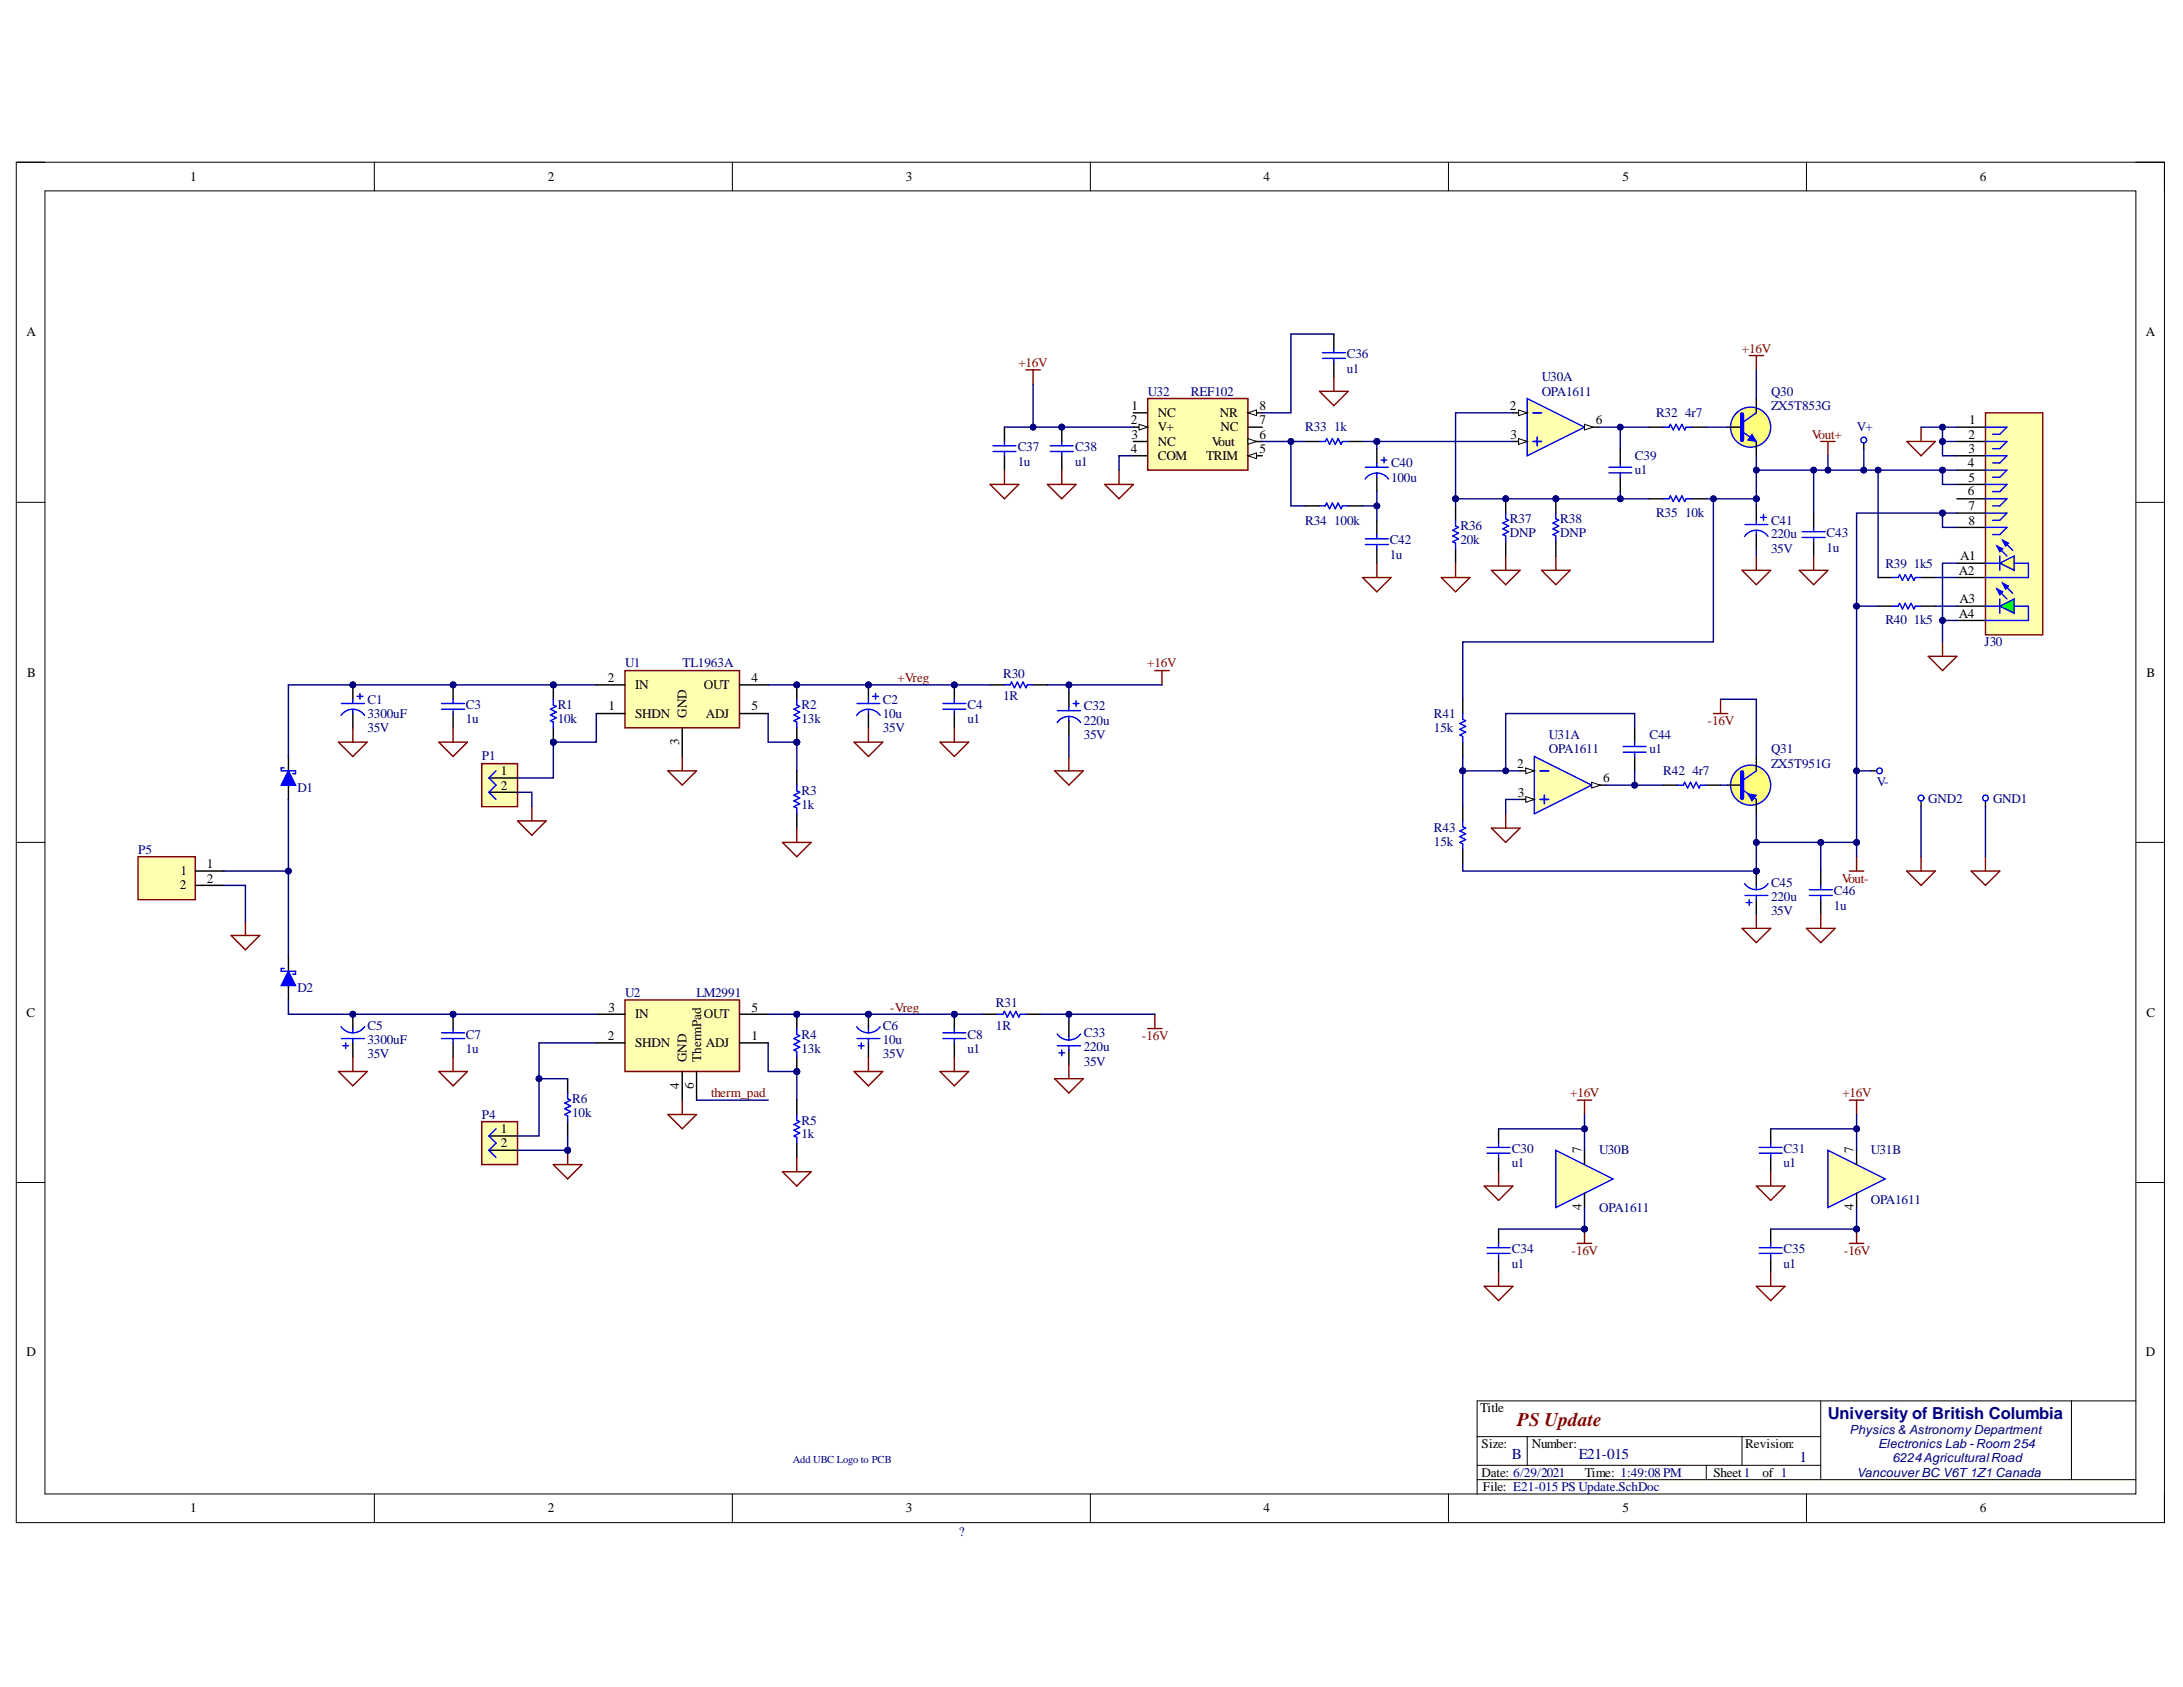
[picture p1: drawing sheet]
<svg xmlns="http://www.w3.org/2000/svg" width="279mm" height="216mm" viewBox="0 0 279 216" stroke-linecap="round" stroke-linejoin="round" font-family="sans-serif">
<defs><g id="words">
<text font-size="2.5" fill="#800000" x="194.2" y="182.6">PS Update</text>
<text font-size="2.1" fill="#000080" x="233.9" y="181.5">University of British Columbia</text>
<g font-size="1.9" fill="#000080">
<text x="193.5" y="186.7">B</text>
<text x="202.1" y="186.7">E21-015</text>
<text x="230.3" y="187">1</text>
</g>
<g font-size="1.7">
<text x="24.4" y="23.2">1</text>
<text x="70.1" y="23.2">2</text>
<text x="116" y="23.2">3</text>
<text x="161.7" y="23.2">4</text>
<text x="207.6" y="23.2">5</text>
<text x="253.4" y="23.2">6</text>
<text x="3.4" y="43">A</text>
<text x="274.6" y="43">A</text>
<text x="144.8" y="52.4">1</text>
<text x="148.2" y="53.4">NC</text>
<text x="156.1" y="53.4">NR</text>
<text x="161.2" y="52.4">8</text>
<text x="193.3" y="52.4">2</text>
<text x="144.7" y="57.9">4</text>
<text x="144.7" y="54.3">2</text>
<text x="144.8" y="56.1">3</text>
<text x="148.2" y="58.8">COM</text>
<text x="148.2" y="55.2">V+</text>
<text x="148.2" y="57.1">NC</text>
<text x="154.4" y="58.8">TRIM</text>
<text x="155.1" y="57.1">Vout</text>
<text x="156.2" y="55.2">NC</text>
<text x="161.2" y="56.1">6</text>
<text x="161.2" y="57.9">5</text>
<text x="161.2" y="54.3">7</text>
<text x="193.3" y="56.1">3</text>
<text x="204.3" y="54.3">6</text>
<text x="251.9" y="59.8">4</text>
<text x="252" y="56.1">2</text>
<text x="252" y="57.9">3</text>
<text x="252" y="54.3">1</text>
<text x="251.9" y="63.4">6</text>
<text x="252" y="61.6">5</text>
<text x="252" y="65.3">7</text>
<text x="250.9" y="71.7">A1</text>
<text x="252" y="67.1">8</text>
<text x="250.7" y="73.6">A2</text>
<text x="250.8" y="77.2">A3</text>
<text x="250.7" y="79.1">A4</text>
<text x="3.5" y="86.6">B</text>
<text x="77.8" y="87.3">2</text>
<text x="81.3" y="88.2">IN</text>
<text x="90.1" y="88.2">OUT</text>
<text x="96.2" y="87.3">4</text>
<text x="274.7" y="86.6">B</text>
<text x="77.9" y="90.9">1</text>
<text x="81.3" y="91.8">SHDN</text>
<text x="86.9" y="95.3" transform="rotate(-90 86.9 95.3)">3</text>
<text x="87.9" y="91.8" transform="rotate(-90 87.9 91.8)">GND</text>
<text x="90.3" y="91.8">ADJ</text>
<text x="96.2" y="90.9">5</text>
<text x="64.1" y="99.2">1</text>
<text x="64.1" y="101">2</text>
<text x="194.2" y="98.3">2</text>
<text x="194.3" y="102">3</text>
<text x="205.2" y="100.1">6</text>
<text x="23" y="113.8">2</text>
<text x="23.1" y="112">1</text>
<text x="26.5" y="111.1">1</text>
<text x="26.5" y="113">2</text>
<text x="3.4" y="130.1">C</text>
<text x="77.9" y="129.5">3</text>
<text x="81.3" y="130.3">IN</text>
<text x="90.1" y="130.3">OUT</text>
<text x="96.2" y="129.5">5</text>
<text x="274.7" y="130.1">C</text>
<text x="77.8" y="133.1">2</text>
<text x="81.3" y="134">SHDN</text>
<text x="87.9" y="135.9" transform="rotate(-90 87.9 135.9)">GND</text>
<text x="89.7" y="135.9" transform="rotate(-90 89.7 135.9)">ThermPad</text>
<text x="90.3" y="134">ADJ</text>
<text x="96.2" y="133.1">1</text>
<text x="86.9" y="139.3" transform="rotate(-90 86.9 139.3)">4</text>
<text x="88.8" y="139.3" transform="rotate(-90 88.8 139.3)">6</text>
<text x="64.1" y="145">1</text>
<text x="64.1" y="146.8">2</text>
<text x="202.4" y="147.6" transform="rotate(-90 202.4 147.6)">7</text>
<text x="237.2" y="147.6" transform="rotate(-90 237.2 147.6)">7</text>
<text x="202.4" y="154.9" transform="rotate(-90 202.4 154.9)">4</text>
<text x="237.2" y="154.9" transform="rotate(-90 237.2 154.9)">4</text>
<text x="3.4" y="173.6">D</text>
<text x="274.6" y="173.6">D</text>
<text x="189.5" y="180.7">Title</text>
<text x="189.6" y="185.4">Size:</text>
<text x="196.1" y="185.4">Number:</text>
<text x="223.4" y="185.4">Revision:</text>
<text x="189.6" y="189">Date: 6/29/2021</text>
<text x="189.8" y="190.8">File: E21-015 PS Update.SchDoc</text>
<text x="202.8" y="189">Time: 1:49:08 PM</text>
<text x="219.3" y="189">Sheet1</text>
<text x="225.6" y="189">of 1</text>
<text x="24.4" y="193.6">1</text>
<text x="70.1" y="193.6">2</text>
<text x="116" y="193.6">3</text>
<text x="161.7" y="193.6">4</text>
<text x="207.6" y="193.6">5</text>
<text x="253.4" y="193.6">6</text>
</g>
<g font-size="1.7" fill="#800000">
<text x="130.3" y="46.9">+16V</text>
<text x="222.9" y="45.1">+16V</text>
<text x="231.9" y="56.1">Vout+</text>
<text x="114.9" y="87.3">+Vreg</text>
<text x="146.8" y="85.4">+16V</text>
<text x="218.6" y="92.8">-16V</text>
<text x="235.7" y="113">Vout-</text>
<text x="113.9" y="129.5">-Vreg</text>
<text x="146.2" y="133.1">-16V</text>
<text x="91" y="140.4">therm_pad</text>
<text x="201" y="140.4">+16V</text>
<text x="235.8" y="140.4">+16V</text>
<text x="201.1" y="160.6">-16V</text>
<text x="236" y="160.6">-16V</text>
</g>
<g font-size="1.7" fill="#000080">
<text x="172.4" y="47.7">u1</text>
<text x="172.4" y="45.8">C36</text>
<text x="146.9" y="50.6">U32</text>
<text x="152.4" y="50.6">REF102</text>
<text x="197.3" y="50.6">OPA1611</text>
<text x="197.3" y="48.8">U30A</text>
<text x="212" y="53.4">R32</text>
<text x="215.7" y="53.4">4r7</text>
<text x="226.7" y="50.6">Q30</text>
<text x="226.7" y="52.4">ZX5T853G</text>
<text x="130.3" y="59.6">1u</text>
<text x="130.3" y="57.7">C37</text>
<text x="137.6" y="59.6">u1</text>
<text x="137.6" y="57.7">C38</text>
<text x="167" y="55.2">R33</text>
<text x="170.8" y="55.2">1k</text>
<text x="178" y="59.8">C40</text>
<text x="209.2" y="58.8">C39</text>
<text x="237.7" y="55.2">V+</text>
<text x="178" y="61.6">100u</text>
<text x="209.2" y="60.7">u1</text>
<text x="167" y="67.1">R34</text>
<text x="170.8" y="67.1">100k</text>
<text x="177.9" y="71.5">1u</text>
<text x="177.9" y="69.7">C42</text>
<text x="186.9" y="69.7">20k</text>
<text x="186.9" y="67.8">R36</text>
<text x="193.3" y="68.7">DNP</text>
<text x="193.3" y="67">R37</text>
<text x="199.7" y="68.7">DNP</text>
<text x="199.7" y="67">R38</text>
<text x="212" y="66.2">R35</text>
<text x="215.7" y="66.2">10k</text>
<text x="226.7" y="68.9">220u</text>
<text x="226.7" y="70.8">35V</text>
<text x="226.7" y="67.1">C41</text>
<text x="233.8" y="70.6">1u</text>
<text x="233.8" y="68.7">C43</text>
<text x="241.3" y="72.6">R39</text>
<text x="244.9" y="72.6">1k5</text>
<text x="241.3" y="79.9">R40</text>
<text x="244.9" y="79.9">1k5</text>
<text x="254" y="82.7">J30</text>
<text x="80" y="85.4">U1</text>
<text x="87.4" y="85.4">TL1963A</text>
<text x="128.4" y="89.6">1R</text>
<text x="128.4" y="86.8">R30</text>
<text x="47" y="91.8">3300uF</text>
<text x="47" y="93.7">35V</text>
<text x="47" y="90">C1</text>
<text x="59.6" y="92.6">1u</text>
<text x="59.6" y="90.7">C3</text>
<text x="71.4" y="92.6">10k</text>
<text x="71.4" y="90.7">R1</text>
<text x="102.6" y="92.6">13k</text>
<text x="102.6" y="90.7">R2</text>
<text x="113" y="91.8">10u</text>
<text x="113" y="93.7">35V</text>
<text x="113" y="90">C2</text>
<text x="123.8" y="92.6">u1</text>
<text x="123.8" y="90.7">C4</text>
<text x="138.7" y="92.8">220u</text>
<text x="138.7" y="94.6">35V</text>
<text x="138.7" y="90.9">C32</text>
<text x="183.5" y="93.7">15k</text>
<text x="183.5" y="91.8">R41</text>
<text x="198.3" y="94.6">U31A</text>
<text x="211.1" y="94.6">C44</text>
<text x="38.1" y="101.4">D1</text>
<text x="61.7" y="97.3">P1</text>
<text x="102.6" y="101.7">R3</text>
<text x="198.3" y="96.4">OPA1611</text>
<text x="211.1" y="96.4">u1</text>
<text x="212.9" y="99.2">R42</text>
<text x="216.6" y="99.2">4r7</text>
<text x="226.7" y="96.4">Q31</text>
<text x="226.7" y="98.3">ZX5T951G</text>
<text x="240.2" y="100.6">V-</text>
<text x="102.6" y="103.6">1k</text>
<text x="183.5" y="106.5">R43</text>
<text x="246.8" y="102.8">GND2</text>
<text x="255.1" y="102.8">GND1</text>
<text x="17.7" y="109.2">P5</text>
<text x="183.5" y="108.3">15k</text>
<text x="226.7" y="113.5">C45</text>
<text x="226.7" y="115.3">220u</text>
<text x="226.7" y="117.1">35V</text>
<text x="234.7" y="116.4">1u</text>
<text x="234.7" y="114.6">C46</text>
<text x="38.1" y="127">D2</text>
<text x="47" y="131.8">C5</text>
<text x="80" y="127.6">U2</text>
<text x="89.1" y="127.6">LM2991</text>
<text x="113" y="131.8">C6</text>
<text x="127.5" y="131.8">1R</text>
<text x="127.5" y="128.9">R31</text>
<text x="47" y="133.6">3300uF</text>
<text x="47" y="135.5">35V</text>
<text x="59.6" y="134.7">1u</text>
<text x="59.6" y="132.9">C7</text>
<text x="102.6" y="134.7">13k</text>
<text x="102.6" y="132.9">R4</text>
<text x="113" y="133.6">10u</text>
<text x="113" y="135.5">35V</text>
<text x="123.8" y="134.7">u1</text>
<text x="123.8" y="132.9">C8</text>
<text x="138.7" y="134.5">220u</text>
<text x="138.7" y="136.4">35V</text>
<text x="138.7" y="132.8">C33</text>
<text x="61.7" y="143.2">P4</text>
<text x="73.2" y="143">10k</text>
<text x="73.2" y="141.1">R6</text>
<text x="102.6" y="143.9">R5</text>
<text x="102.6" y="145.7">1k</text>
<text x="193.5" y="149.4">u1</text>
<text x="193.5" y="147.6">C30</text>
<text x="204.7" y="147.7">U30B</text>
<text x="228.3" y="149.4">u1</text>
<text x="228.3" y="147.6">C31</text>
<text x="239.4" y="147.7">U31B</text>
<text x="204.7" y="155.1">OPA1611</text>
<text x="239.4" y="154.1">OPA1611</text>
<text x="193.5" y="160.4">C34</text>
<text x="228.3" y="160.4">C35</text>
<text x="193.5" y="162.3">u1</text>
<text x="228.3" y="162.3">u1</text>
<text x="122.7" y="196.5">?</text>
</g>
<g font-size="1.6" fill="#000080">
<text x="236.7" y="183.5">Physics &amp; AstronomyDepartment</text>
<text x="240.4" y="185.4">Electronics Lab -Room 254</text>
<text x="237.7" y="189">VancouverBC V6T1Z1 Canada</text>
<text x="242.2" y="187.1">6224AgriculturalRoad</text>
</g>
<text font-size="1.4" fill="#000080" x="101.5" y="187.2">Add UBC Logo to PCB</text>
</g></defs>
<path d="M2.1 20.8h274.9v174.1h-274.9z" fill="none" stroke="#000" stroke-width=".13"/>
<path d="M5.8 24.4h267.6v166.8h-267.6z" fill-rule="evenodd" fill="#fff"/>
<g fill="none" stroke="#000" stroke-width=".13">
<path d="M2.1 20.8h3.7M5.8 24.4h267.6v166.8h-267.6zM47.9 20.8v3.6M93.7 20.8v3.6M139.6 20.8v3.6M185.4 20.8v3.6M231.2 20.8v3.6M273.4 20.8h3.6v3.6M2.1 64.3h3.7M273.4 64.3h3.6M2.1 107.8h3.7M273.4 107.8h3.6"/>
<path d="M2.1 151.3h3.7M273.4 151.3h3.6M233 179.3v10.1M265.1 179.3v10.1M273.4 179.3h-84.3v11.9M47.9 191.2v3.7M93.7 191.2v3.7M139.6 191.2v3.7M185.4 191.2v3.7M189.1 183.9h43.9M189.1 189.4h84.3M189.1 187.5h43.9"/>
<path d="M195.5 183.9v3.6M218.4 187.5v1.9M223 183.9v3.6M231.2 191.2v3.7M277 191.2v3.7"/>
</g>
<path d="M199.1 147.2l7.4 3.7-7.4 3.6z" fill="#ffffb0"/>
<path d="M199.1 147.2l7.4 3.7-7.4 3.6z" fill="none" stroke="#00f" stroke-width=".18"/>
<path d="M202.8 147.2v1.8M202.8 152.7v1.8" fill="none" stroke="#000" stroke-width=".18"/>
<path d="M234 147.2l7.3 3.7-7.3 3.6z" fill="#ffffb0"/>
<path d="M234 147.2l7.3 3.7-7.3 3.6z" fill="none" stroke="#00f" stroke-width=".18"/>
<path d="M237.6 147.2v1.8M237.6 152.7v1.8" fill="none" stroke="#000" stroke-width=".18"/>
<path d="M195.5 51l7.3 3.7-7.3 3.6z" fill="#ffffb0"/>
<path d="M195.5 51l7.3 3.7-7.3 3.6z" fill="none" stroke="#00f" stroke-width=".18"/>
<path d="M193.6 56.5h1.9" fill="none" stroke="#000" stroke-width=".18"/>
<path d="M194.4 56.1l1.1 .4-1.1 .4z" fill="#f8fcff"/>
<path d="M194.4 56.1l1.1 .4-1.1 .4z" fill="none" stroke="#000" stroke-width=".13"/>
<path d="M193.6 52.8h1.9" fill="none" stroke="#000" stroke-width=".18"/>
<path d="M194.4 52.5l1.1 .3-1.1 .4z" fill="#f8fcff"/>
<path d="M194.4 52.5l1.1 .3-1.1 .4z" fill="none" stroke="#000" stroke-width=".13"/>
<path d="M202.8 54.7h1.8" fill="none" stroke="#000" stroke-width=".18"/>
<path d="M202.8 54.3l1.1 .4-1.1 .3z" fill="#f8fcff"/>
<path d="M202.8 54.3l1.1 .4-1.1 .3z" fill="none" stroke="#000" stroke-width=".13"/>
<path d="M196.2 52.8h1.1M196.2 56.5h1.1M196.8 56v1" fill="none" stroke="#00f" stroke-width=".18"/>
<path d="M146.9 51h12.8v9.2h-12.8z" fill-rule="evenodd" fill="#ffffb0"/>
<path d="M146.9 51h12.8v9.2h-12.8z" fill="none" stroke="#800000" stroke-width=".19"/>
<path d="M145.1 58.3h1.8M145.1 54.7h1.8" fill="none" stroke="#000" stroke-width=".19"/>
<path d="M145.8 54.3l1.1 .4-1.1 .3z" fill="#f8fcff"/>
<path d="M145.8 54.3l1.1 .4-1.1 .3z" fill="none" stroke="#000" stroke-width=".13"/>
<path d="M159.7 56.5h1.9" fill="none" stroke="#000" stroke-width=".19"/>
<path d="M159.7 56.1l1.1 .4-1.1 .4z" fill="#f8fcff"/>
<path d="M159.7 56.1l1.1 .4-1.1 .4z" fill="none" stroke="#000" stroke-width=".13"/>
<path d="M145.1 56.5h1.8M145.1 52.8h1.8M159.7 58.3h1.9" fill="none" stroke="#000" stroke-width=".19"/>
<path d="M159.7 58.3l1.1-.3v.7z" fill="#f8fcff"/>
<path d="M159.7 58.3l1.1-.3v.7z" fill="none" stroke="#000" stroke-width=".13"/>
<path d="M159.7 54.7h1.9M159.7 52.8h1.9" fill="none" stroke="#000" stroke-width=".19"/>
<path d="M159.7 52.8l1.1-.3v.7z" fill="#f8fcff"/>
<path d="M159.7 52.8l1.1-.3v.7z" fill="none" stroke="#000" stroke-width=".13"/>
<circle cx="224.1" cy="54.7" r="2.57" fill="#ffff80"/>
<g fill="none" stroke="#00f" stroke-width=".18">
<path d="M223 55.2l1.8 1.3M224.8 52.8l-1.8 1.3"/>
<circle cx="224.1" cy="54.7" r="2.57"/>
</g>
<path d="M221.1 54.7h1.9M224.8 51v1.8M224.8 56.5v1.8" fill="none" stroke="#000" stroke-width=".18"/>
<path d="M223 53v3.3" fill="none" stroke="#00f" stroke-width=".55"/>
<path d="M224.2 55.6l.6 .9-1.1-.2z" fill="#00f"/>
<path d="M224.2 55.6l.6 .9-1.1-.2z" fill="none" stroke="#00f" stroke-width=".13"/>
<circle cx="224.1" cy="100.5" r="2.57" fill="#ffff80"/>
<g fill="none" stroke="#00f" stroke-width=".18">
<path d="M224.8 98.7l-1.8 1.2M223 101l1.8 1.3"/>
<circle cx="224.1" cy="100.5" r="2.57"/>
</g>
<path d="M224.8 96.8v1.9M221.1 100.5h1.9M224.8 102.3v1.9" fill="none" stroke="#000" stroke-width=".18"/>
<path d="M223 98.8v3.3" fill="none" stroke="#00f" stroke-width=".55"/>
<path d="M223.7 101.6l1.1 .2-.6 .7z" fill="#00f"/>
<path d="M223.7 101.6l1.1 .2-.6 .7z" fill="none" stroke="#00f" stroke-width=".13"/>
<path d="M167.1 56.5h1.8M167.1 64.7h1.8M136.8 88.6v1.8M136.8 92.2v1.9M136.8 130.7v1.9M136.8 134.4v1.8" fill="none" stroke="#000" stroke-width=".19"/>
<g fill="none" stroke="#00f" stroke-width=".19">
<path d="M168.9 56.5h.7l.2-.4 .4 .8 .3-.8 .4 .8 .4-.8 .3 .8 .2-.4h.8M168.9 64.7h.7l.2-.3 .4 .7 .3-.7 .4 .7 .4-.7 .3 .7 .2-.4h.8M135.3 92.5a1.83 1.83 0 0 1 3 0M135.3 90.9h3M136.8 90.4v.5M136.8 91.7v.5M137.4 90h.7M137.7 89.7v.7M135.3 132.3a1.83 1.83 0 0 0 3 0M135.3 133.8h3M135.5 134.8h.8M135.9 134.4v.7"/>
<path d="M136.8 132.6v.5M136.8 133.8v.6"/>
</g>
<g fill="none" stroke="#000" stroke-width=".18">
<path d="M172.6 56.5h1.8M211 54.7h1.9M216.5 54.7h1.9M172.6 64.7h1.8M176.2 66.6v1.8M176.2 70.2v1.9M186.3 64.7v1.9M186.3 70.2v1.9M209.2 93.1v1.9M209.2 96.8v1.9M191.8 144.5v1.8M191.8 148.1v1.9"/>
<path d="M191.8 157.3v1.8M191.8 161v1.8"/>
</g>
<g fill="none" stroke="#00f" stroke-width=".18">
<path d="M212.9 54.7h.7l.2-.4 .4 .7 .3-.7 .4 .7 .4-.7 .3 .7 .2-.3h.7M174.8 69h2.9M174.8 69.7h2.9M176.2 68.4v.6M176.2 69.7v.5M186.3 66.6v.7l.4 .2-.8 .4 .8 .3-.8 .4 .8 .4-.8 .3 .4 .2v.7M207.7 96.3h3M207.7 95.5h3M209.2 95v.5M209.2 96.3v.5M190.3 159.7h3M190.3 146.8h3"/>
<path d="M190.3 147.6h3M191.8 146.3v.5M191.8 147.6v.5M191.8 159.1v.6M190.3 160.4h3M191.8 160.4v.6"/>
</g>
<circle cx="192.7" cy="63.8" r=".36" fill="#000080"/>
<circle cx="192.7" cy="63.8" r=".36" fill="none" stroke="#000080" stroke-width=".13"/>
<path d="M192.7 63.8v1.9" fill="none" stroke="#000" stroke-width=".18"/>
<circle cx="192.7" cy="63.8" r=".36" fill="#000080"/>
<circle cx="192.7" cy="63.8" r=".36" fill="none" stroke="#000080" stroke-width=".13"/>
<g fill="none" stroke="#000" stroke-width=".18">
<path d="M192.7 69.3v1.9M211 63.8h1.9M216.5 63.8h1.9M224.8 64.7v1.9M224.8 68.4v1.8M240.4 73.9h1.8M240.4 77.6h1.8M245.9 73.9h1.8M245.9 77.6h1.8M187.2 89.5v1.8M187.2 95v1.8M187.2 103.2v1.9"/>
<path d="M187.2 108.7v1.9M212.9 100.5h1.8M218.4 100.5h1.8"/>
</g>
<g fill="none" stroke="#00f" stroke-width=".18">
<path d="M192.7 65.7v.7l.4 .2-.7 .3 .7 .4-.7 .4 .7 .3-.7 .4 .3 .2v.7M212.9 63.8h.7l.2-.3 .4 .7 .3-.7 .4 .7 .4-.7 .3 .7 .2-.4h.7M223.3 68.6a1.83 1.83 0 0 1 3 0M223.3 67.1h3M224.8 66.6v.5M224.8 67.9v.5M225.3 66.2h.8M225.7 65.8v.8M242.2 73.9h.7l.2-.4 .4 .8 .4-.8 .3 .8 .4-.8 .4 .8 .1-.4h.8M242.2 77.6h.7l.2-.4 .4 .7 .4-.7 .3 .7 .4-.7 .4 .7 .1-.3h.8M187.2 91.3v.7l.4 .2-.8 .4 .8 .4-.8 .3 .8 .4-.8 .4 .4 .2v.7M187.2 105.1v.7l.4 .2-.8 .3 .8 .4-.8 .4 .8 .3-.8 .4 .4 .2v.7"/>
<path d="M214.7 100.5h.7l.2-.4 .4 .8 .4-.8 .3 .8 .4-.8 .4 .8 .1-.4h.8"/>
</g>
<path d="M135 98.6h3.6l-1.8 1.9zM136.8 96.8v1.8M147.8 85.8h1.8M148.7 85.8v1.9M135 138h3.6l-1.8 1.9zM136.8 136.2v1.8M146.9 131.6h1.8M147.8 129.8v1.8" fill="none" stroke="#800000" stroke-width=".19"/>
<path d="M201.9 140.8h1.8M201.9 159.1h1.8M202.8 140.8v1.8M202.8 157.3v1.8" fill="none" stroke="#800000" stroke-width=".18"/>
<circle cx="202.8" cy="157.3" r=".37" fill="#000080"/>
<circle cx="202.8" cy="157.3" r=".37" fill="none" stroke="#000080" stroke-width=".13"/>
<path d="M190 151.8h3.6l-1.8 1.8zM191.8 150v1.8M190 164.6h3.6l-1.8 1.9zM191.8 162.8v1.8" fill="none" stroke="#800000" stroke-width=".18"/>
<path d="M196.4 96.8l7.3 3.7-7.3 3.7z" fill="#ffffb0"/>
<path d="M196.4 96.8l7.3 3.7-7.3 3.7z" fill="none" stroke="#00f" stroke-width=".18"/>
<path d="M194.6 102.3h1.8" fill="none" stroke="#000" stroke-width=".18"/>
<path d="M195.3 102l1.1 .3-1.1 .4z" fill="#f8fcff"/>
<path d="M195.3 102l1.1 .3-1.1 .4z" fill="none" stroke="#000" stroke-width=".13"/>
<path d="M194.6 98.7h1.8" fill="none" stroke="#000" stroke-width=".18"/>
<path d="M195.3 98.3l1.1 .4-1.1 .3z" fill="#f8fcff"/>
<path d="M195.3 98.3l1.1 .4-1.1 .3z" fill="none" stroke="#000" stroke-width=".13"/>
<path d="M203.7 100.5h1.8" fill="none" stroke="#000" stroke-width=".18"/>
<path d="M203.7 100.1l1.1 .4-1.1 .4z" fill="#f8fcff"/>
<path d="M203.7 100.1l1.1 .4-1.1 .4z" fill="none" stroke="#000" stroke-width=".13"/>
<path d="M197.1 98.7h1.1M197.1 102.3h1.1M197.7 101.8v1.1M225.2 159.7h2.9M225.2 146.8h2.9M225.2 147.6h2.9M226.6 146.3v.5M226.6 147.6v.5M226.6 159.1v.6M225.2 160.4h2.9M226.6 160.4v.6" fill="none" stroke="#00f" stroke-width=".18"/>
<path d="M226.6 144.5v1.8M226.6 148.1v1.9M226.6 157.3v1.8M226.6 161v1.8" fill="none" stroke="#000" stroke-width=".18"/>
<path d="M236.7 140.8h1.8M236.7 159.1h1.8M237.6 140.8v1.8M237.6 157.3v1.8" fill="none" stroke="#800000" stroke-width=".18"/>
<circle cx="237.6" cy="157.3" r=".37" fill="#000080"/>
<circle cx="237.6" cy="157.3" r=".37" fill="none" stroke="#000080" stroke-width=".13"/>
<path d="M219.3 91.3h1.8M220.2 89.5v1.8M224.8 151.8h3.7l-1.9 1.8zM226.6 150v1.8M224.8 164.6h3.7l-1.9 1.9zM226.6 162.8v1.8" fill="none" stroke="#800000" stroke-width=".18"/>
<path d="M131.3 47.3h1.8M132.2 47.3v1.9" fill="none" stroke="#800000" stroke-width=".19"/>
<path d="M128.6 54.7v1.8M128.6 58.3v1.9" fill="none" stroke="#000" stroke-width=".19"/>
<path d="M127.1 57h2.9M127.1 57.8h2.9M128.6 56.5v.5M128.6 57.8v.5" fill="none" stroke="#00f" stroke-width=".19"/>
<circle cx="135.9" cy="54.7" r=".37" fill="#000080"/>
<circle cx="135.9" cy="54.7" r=".37" fill="none" stroke="#000080" stroke-width=".13"/>
<path d="M135.9 54.7v1.8M135.9 58.3v1.9" fill="none" stroke="#000" stroke-width=".19"/>
<circle cx="135.9" cy="54.7" r=".37" fill="#000080"/>
<circle cx="135.9" cy="54.7" r=".37" fill="none" stroke="#000080" stroke-width=".13"/>
<path d="M134.4 57h3M134.4 57.8h3M135.9 56.5v.5M135.9 57.8v.5" fill="none" stroke="#00f" stroke-width=".19"/>
<path d="M126.7 62h3.7l-1.8 1.8zM128.6 60.2v1.8M134.1 62h3.6l-1.8 1.8zM135.9 60.2v1.8M141.4 62h3.7l-1.9 1.8zM143.2 60.2v1.8" fill="none" stroke="#800000" stroke-width=".19"/>
<path d="M174.4 73.9h3.6l-1.8 1.8zM176.2 72.1v1.8M184.5 73.9h3.6l-1.8 1.8zM186.3 72.1v1.8M190.9 73h3.7l-1.9 1.8zM192.7 71.2v1.8M197.3 73h3.7l-1.9 1.8zM199.1 71.2v1.8" fill="none" stroke="#800000" stroke-width=".18"/>
<path d="M207.4 57.4v1.8M207.4 61.1v1.8" fill="none" stroke="#000" stroke-width=".18"/>
<path d="M205.9 59.8h2.9M207.4 59.2v.6M205.9 60.5h2.9M207.4 60.5v.6" fill="none" stroke="#00f" stroke-width=".18"/>
<circle cx="199.1" cy="63.8" r=".37" fill="#000080"/>
<circle cx="199.1" cy="63.8" r=".37" fill="none" stroke="#000080" stroke-width=".13"/>
<path d="M199.1 63.8v1.9" fill="none" stroke="#000" stroke-width=".18"/>
<circle cx="199.1" cy="63.8" r=".37" fill="#000080"/>
<circle cx="199.1" cy="63.8" r=".37" fill="none" stroke="#000080" stroke-width=".13"/>
<path d="M176.2 57.4v1.8M176.2 61.1v1.8M199.1 69.3v1.9M232.1 65.7v1.8M232.1 69.3v1.9M233 111.5v1.8M233 115.1v1.9" fill="none" stroke="#000" stroke-width=".18"/>
<g fill="none" stroke="#00f" stroke-width=".18">
<path d="M174.8 59.8h2.9M176.2 59.2v.6M176.8 58.9h.7M177.1 58.5v.7M174.7 61.3a1.84 1.84 0 0 1 3 0M176.2 60.5v.6M199.1 65.7v.7l.4 .2-.7 .3 .7 .4-.7 .4 .7 .3-.7 .4 .3 .2v.7M230.7 68h2.9M230.7 68.8h2.9M232.1 67.5v.5M232.1 68.8v.5M231.6 113.9h2.9"/>
<path d="M231.6 114.6h2.9M233 113.3v.6M233 114.6v.5"/>
</g>
<g fill="none" stroke="#800000" stroke-width=".18">
<path d="M223.9 45.5h1.8M224.8 45.5v1.8M233 56.5h1.9M234 56.5v1.8M244 56.5h3.7l-1.8 1.8zM245.9 54.7v1.8M223 73h3.6l-1.8 1.8zM224.8 71.2v1.8M230.3 73h3.7l-1.9 1.8zM232.1 71.2v1.8M246.8 84h3.7l-1.9 1.8zM248.6 82.2v1.8"/>
<path d="M190.9 106h3.7l-1.9 1.8zM192.7 104.2v1.8M223 118.8h3.6l-1.8 1.8zM224.8 117v1.8M231.2 118.8h3.7l-1.9 1.8zM233 117v1.8M236.7 111.5h1.8M237.6 109.6v1.9M244 111.5h3.7l-1.8 1.8zM245.9 109.6v1.9"/>
</g>
<path d="M170.7 42.8v1.8M170.7 46.4v1.8" fill="none" stroke="#000" stroke-width=".19"/>
<path d="M169.3 45.1h2.9M169.3 45.9h2.9M170.7 44.6v.5M170.7 45.9v.5" fill="none" stroke="#00f" stroke-width=".19"/>
<path d="M168.9 50.1h3.7l-1.9 1.8zM170.7 48.2v1.9" fill="none" stroke="#800000" stroke-width=".19"/>
<circle cx="224.8" cy="111.5" r=".36" fill="#000080"/>
<circle cx="224.8" cy="111.5" r=".36" fill="none" stroke="#000080" stroke-width=".13"/>
<path d="M224.8 111.5v1.8M224.8 115.1v1.9" fill="none" stroke="#000" stroke-width=".18"/>
<circle cx="224.8" cy="111.5" r=".36" fill="#000080"/>
<circle cx="224.8" cy="111.5" r=".36" fill="none" stroke="#000080" stroke-width=".13"/>
<path d="M223.3 113.1a1.84 1.84 0 0 0 3 0M223.3 114.6h3M223.5 115.5h.7M223.9 115.1v.8M224.8 113.3v.6M224.8 114.6v.5" fill="none" stroke="#00f" stroke-width=".18"/>
<circle cx="45.2" cy="87.7" r=".37" fill="#000080"/>
<circle cx="45.2" cy="87.7" r=".37" fill="none" stroke="#000080" stroke-width=".13"/>
<path d="M45.2 87.7v1.8" fill="none" stroke="#000" stroke-width=".19"/>
<circle cx="45.2" cy="87.7" r=".37" fill="#000080"/>
<circle cx="45.2" cy="87.7" r=".37" fill="none" stroke="#000080" stroke-width=".13"/>
<path d="M45.2 91.3v1.8" fill="none" stroke="#000" stroke-width=".19"/>
<path d="M43.7 91.6a1.83 1.83 0 0 1 3 0M43.7 90h2.9M45.2 89.5v.5M45.2 90.8v.5M45.7 89.1h.7M46.1 88.7v.8" fill="none" stroke="#00f" stroke-width=".19"/>
<circle cx="111.1" cy="87.7" r=".37" fill="#000080"/>
<circle cx="111.1" cy="87.7" r=".37" fill="none" stroke="#000080" stroke-width=".13"/>
<path d="M111.1 87.7v1.8" fill="none" stroke="#000" stroke-width=".19"/>
<circle cx="111.1" cy="87.7" r=".37" fill="#000080"/>
<circle cx="111.1" cy="87.7" r=".37" fill="none" stroke="#000080" stroke-width=".13"/>
<path d="M111.1 91.3v1.8" fill="none" stroke="#000" stroke-width=".19"/>
<path d="M109.6 91.6a1.83 1.83 0 0 1 3 0M109.7 90h2.9M111.1 89.5v.5M111.1 90.8v.5M111.7 89.1h.7M112.1 88.7v.8" fill="none" stroke="#00f" stroke-width=".19"/>
<circle cx="58" cy="87.7" r=".37" fill="#000080"/>
<circle cx="58" cy="87.7" r=".37" fill="none" stroke="#000080" stroke-width=".13"/>
<path d="M58 87.7v1.8M58 91.3v1.8" fill="none" stroke="#000" stroke-width=".19"/>
<circle cx="58" cy="87.7" r=".37" fill="#000080"/>
<circle cx="58" cy="87.7" r=".37" fill="none" stroke="#000080" stroke-width=".13"/>
<path d="M56.5 90h3M56.5 90.8h3M58 89.5v.5M58 90.8v.5" fill="none" stroke="#00f" stroke-width=".19"/>
<circle cx="122.1" cy="87.7" r=".37" fill="#000080"/>
<circle cx="122.1" cy="87.7" r=".37" fill="none" stroke="#000080" stroke-width=".13"/>
<path d="M122.1 87.7v1.8M122.1 91.3v1.8" fill="none" stroke="#000" stroke-width=".19"/>
<circle cx="122.1" cy="87.7" r=".37" fill="#000080"/>
<circle cx="122.1" cy="87.7" r=".37" fill="none" stroke="#000080" stroke-width=".13"/>
<path d="M120.7 90h2.9M120.7 90.8h2.9M122.1 89.5v.5M122.1 90.8v.5" fill="none" stroke="#00f" stroke-width=".19"/>
<path d="M43.3 95h3.7l-1.8 1.8zM45.2 93.1v1.9M56.2 95h3.6l-1.8 1.8zM58 93.1v1.9M109.3 95h3.7l-1.9 1.8zM111.1 93.1v1.9M120.3 95h3.7l-1.9 1.8zM122.1 93.1v1.9" fill="none" stroke="#800000" stroke-width=".19"/>
<circle cx="70.8" cy="87.7" r=".37" fill="#000080"/>
<circle cx="70.8" cy="87.7" r=".37" fill="none" stroke="#000080" stroke-width=".13"/>
<circle cx="70.8" cy="95" r=".37" fill="#000080"/>
<circle cx="70.8" cy="95" r=".37" fill="none" stroke="#000080" stroke-width=".13"/>
<path d="M70.8 87.7v1.8" fill="none" stroke="#000" stroke-width=".19"/>
<circle cx="70.8" cy="87.7" r=".37" fill="#000080"/>
<circle cx="70.8" cy="87.7" r=".37" fill="none" stroke="#000080" stroke-width=".13"/>
<path d="M70.8 93.1v1.9" fill="none" stroke="#000" stroke-width=".19"/>
<circle cx="70.8" cy="95" r=".37" fill="#000080"/>
<circle cx="70.8" cy="95" r=".37" fill="none" stroke="#000080" stroke-width=".13"/>
<path d="M70.8 89.5v.7l.4 .2-.7 .4 .7 .3-.7 .4 .7 .4-.7 .3 .3 .2v.7" fill="none" stroke="#00f" stroke-width=".19"/>
<circle cx="102" cy="87.7" r=".37" fill="#000080"/>
<circle cx="102" cy="87.7" r=".37" fill="none" stroke="#000080" stroke-width=".13"/>
<circle cx="102" cy="95" r=".37" fill="#000080"/>
<circle cx="102" cy="95" r=".37" fill="none" stroke="#000080" stroke-width=".13"/>
<path d="M102 87.7v1.8" fill="none" stroke="#000" stroke-width=".19"/>
<circle cx="102" cy="87.7" r=".37" fill="#000080"/>
<circle cx="102" cy="87.7" r=".37" fill="none" stroke="#000080" stroke-width=".13"/>
<path d="M102 93.1v1.9" fill="none" stroke="#000" stroke-width=".19"/>
<circle cx="102" cy="95" r=".37" fill="#000080"/>
<circle cx="102" cy="95" r=".37" fill="none" stroke="#000080" stroke-width=".13"/>
<path d="M102 89.5v.7l.4 .2-.8 .4 .8 .3-.8 .4 .8 .4-.8 .3 .4 .2v.7" fill="none" stroke="#00f" stroke-width=".19"/>
<path d="M80 85.8h14.6v7.3h-14.6z" fill-rule="evenodd" fill="#ffffb0"/>
<path d="M80 85.8h14.6v7.3h-14.6zM85.5 98.6h3.7l-1.9 1.9zM87.3 96.8v1.8M100.1 107.8h3.7l-1.8 1.8zM102 106v1.8" fill="none" stroke="#800000" stroke-width=".19"/>
<path d="M76.3 87.7h3.7M76.3 91.3h3.7M87.3 93.1v3.7M94.6 87.7h3.7M94.6 91.3h3.7M102 98.6v1.9M102 104.1v1.9" fill="none" stroke="#000" stroke-width=".19"/>
<path d="M102 100.5v.7l.4 .2-.8 .4 .8 .3-.8 .4 .8 .4-.8 .3 .4 .2v.7" fill="none" stroke="#00f" stroke-width=".19"/>
<path d="M61.7 97.7h4.5v5.5h-4.5z" fill-rule="evenodd" fill="#ffffb0"/>
<path d="M61.7 97.7h4.5v5.5h-4.5zM29.6 119.7h3.6l-1.8 1.9zM31.4 117.9v1.8M66.2 105.1h3.7l-1.8 1.8zM68.1 103.2v1.9" fill="none" stroke="#800000" stroke-width=".19"/>
<path d="M62.6 99.6h3.6M62.6 101.4h3.6" fill="none" stroke="#000" stroke-width=".19"/>
<path d="M63.5 98.6l-.9 1 .9 .9-.9 .9 .9 .9" fill="none" stroke="#00f" stroke-width=".19"/>
<circle cx="45.2" cy="129.8" r=".37" fill="#000080"/>
<circle cx="45.2" cy="129.8" r=".37" fill="none" stroke="#000080" stroke-width=".13"/>
<path d="M45.2 129.8v1.8M45.2 133.5v1.8" fill="none" stroke="#000" stroke-width=".19"/>
<circle cx="45.2" cy="129.8" r=".37" fill="#000080"/>
<circle cx="45.2" cy="129.8" r=".37" fill="none" stroke="#000080" stroke-width=".13"/>
<path d="M43.7 131.4a1.83 1.83 0 0 0 3 0M43.7 132.9h2.9M43.9 133.8h.7M44.2 133.5v.7M45.2 131.6v.6M45.2 132.9v.6" fill="none" stroke="#00f" stroke-width=".19"/>
<circle cx="111.1" cy="129.8" r=".37" fill="#000080"/>
<circle cx="111.1" cy="129.8" r=".37" fill="none" stroke="#000080" stroke-width=".13"/>
<path d="M111.1 129.8v1.8M111.1 133.5v1.8" fill="none" stroke="#000" stroke-width=".19"/>
<circle cx="111.1" cy="129.8" r=".37" fill="#000080"/>
<circle cx="111.1" cy="129.8" r=".37" fill="none" stroke="#000080" stroke-width=".13"/>
<path d="M109.6 131.4a1.83 1.83 0 0 0 3 0M109.7 132.9h2.9M109.9 133.8h.7M110.2 133.5v.7M111.1 131.6v.6M111.1 132.9v.6" fill="none" stroke="#00f" stroke-width=".19"/>
<circle cx="58" cy="129.8" r=".37" fill="#000080"/>
<circle cx="58" cy="129.8" r=".37" fill="none" stroke="#000080" stroke-width=".13"/>
<path d="M58 129.8v1.8M58 133.5v1.8" fill="none" stroke="#000" stroke-width=".19"/>
<circle cx="58" cy="129.8" r=".37" fill="#000080"/>
<circle cx="58" cy="129.8" r=".37" fill="none" stroke="#000080" stroke-width=".13"/>
<path d="M56.5 132.2h3M56.5 132.9h3M58 131.6v.6M58 132.9v.6" fill="none" stroke="#00f" stroke-width=".19"/>
<circle cx="122.1" cy="129.8" r=".37" fill="#000080"/>
<circle cx="122.1" cy="129.8" r=".37" fill="none" stroke="#000080" stroke-width=".13"/>
<path d="M122.1 129.8v1.8M122.1 133.5v1.8" fill="none" stroke="#000" stroke-width=".19"/>
<circle cx="122.1" cy="129.8" r=".37" fill="#000080"/>
<circle cx="122.1" cy="129.8" r=".37" fill="none" stroke="#000080" stroke-width=".13"/>
<path d="M120.7 132.2h2.9M120.7 132.9h2.9M122.1 131.6v.6M122.1 132.9v.6" fill="none" stroke="#00f" stroke-width=".19"/>
<path d="M43.3 137.1h3.7l-1.8 1.9zM45.2 135.3v1.8M56.2 137.1h3.6l-1.8 1.9zM58 135.3v1.8M109.3 137.1h3.7l-1.9 1.9zM111.1 135.3v1.8M120.3 137.1h3.7l-1.9 1.9zM122.1 135.3v1.8" fill="none" stroke="#800000" stroke-width=".19"/>
<circle cx="102" cy="129.8" r=".37" fill="#000080"/>
<circle cx="102" cy="129.8" r=".37" fill="none" stroke="#000080" stroke-width=".13"/>
<circle cx="102" cy="137.1" r=".37" fill="#000080"/>
<circle cx="102" cy="137.1" r=".37" fill="none" stroke="#000080" stroke-width=".13"/>
<path d="M102 129.8v1.8" fill="none" stroke="#000" stroke-width=".19"/>
<circle cx="102" cy="129.8" r=".37" fill="#000080"/>
<circle cx="102" cy="129.8" r=".37" fill="none" stroke="#000080" stroke-width=".13"/>
<path d="M102 135.3v1.8" fill="none" stroke="#000" stroke-width=".19"/>
<circle cx="102" cy="137.1" r=".37" fill="#000080"/>
<circle cx="102" cy="137.1" r=".37" fill="none" stroke="#000080" stroke-width=".13"/>
<path d="M102 131.6v.8l.4 .2-.8 .3 .8 .4-.8 .4 .8 .3-.8 .4 .4 .2v.7" fill="none" stroke="#00f" stroke-width=".19"/>
<path d="M80 128h14.6v9.1h-14.6z" fill-rule="evenodd" fill="#ffffb0"/>
<path d="M80 128h14.6v9.1h-14.6zM85.5 142.6h3.7l-1.9 1.9zM87.3 140.8v1.8M100.1 150h3.7l-1.8 1.8zM102 148.1v1.9" fill="none" stroke="#800000" stroke-width=".19"/>
<path d="M72.7 138v1.9M76.3 129.8h3.7M76.3 133.5h3.7M87.3 137.1v3.7M89.2 137.1v3.7M94.6 129.8h3.7M94.6 133.5h3.7M72.7 143.5v1.9M102 140.8v1.8M102 146.3v1.8" fill="none" stroke="#000" stroke-width=".19"/>
<path d="M72.7 139.9v.7l.3 .2-.7 .4 .7 .3-.7 .4 .7 .4-.7 .3 .4 .2v.7M102 142.6v.8l.4 .1-.8 .4 .8 .4-.8 .3 .8 .4-.8 .4 .4 .2v.7" fill="none" stroke="#00f" stroke-width=".19"/>
<path d="M61.7 143.5h4.5v5.5h-4.5z" fill-rule="evenodd" fill="#ffffb0"/>
<path d="M61.7 143.5h4.5v5.5h-4.5zM70.8 149h3.7l-1.8 1.9zM72.7 147.2v1.8" fill="none" stroke="#800000" stroke-width=".19"/>
<path d="M62.6 145.4h3.6M62.6 147.2h3.6" fill="none" stroke="#000" stroke-width=".19"/>
<path d="M63.5 144.5l-.9 .9 .9 .9-.9 .9 .9 .9" fill="none" stroke="#00f" stroke-width=".19"/>
<circle cx="72.7" cy="147.2" r=".37" fill="#000080"/>
<circle cx="72.7" cy="147.2" r=".37" fill="none" stroke="#000080" stroke-width=".13"/>
<path d="M126.7 87.7h1.9M132.2 87.7h1.9M125.8 129.8h1.8M131.3 129.8h1.8" fill="none" stroke="#000" stroke-width=".19"/>
<path d="M128.6 87.7h.7l.2-.4 .3 .7 .4-.7 .4 .7 .3-.7 .4 .7 .2-.3h.7M127.6 129.8h.8l.2-.4 .3 .8 .4-.8 .4 .8 .3-.8 .4 .8 .2-.4h.7" fill="none" stroke="#00f" stroke-width=".19"/>
<path d="M17.7 109.6h7.3v5.5h-7.3z" fill-rule="evenodd" fill="#ffffb0"/>
<path d="M17.7 109.6h7.3v5.5h-7.3z" fill="none" stroke="#800000" stroke-width=".19"/>
<path d="M25 111.5h3.7M25 113.3h3.7" fill="none" stroke="#000" stroke-width=".19"/>
<path d="M238.5 56.7v.7M239.5 98.7h.7M245.9 102.5v.7M254.1 102.5v.7" fill="none" stroke="#000" stroke-width=".18"/>
<g fill="none" stroke="#00f" stroke-width=".18">
<circle cx="238.5" cy="56.3" r=".36"/>
<circle cx="240.6" cy="98.6" r=".37"/>
<circle cx="245.9" cy="102.1" r=".37"/>
<circle cx="254.1" cy="102.1" r=".37"/>
</g>
<path d="M252.3 111.5h3.7l-1.9 1.8zM254.1 109.6v1.9" fill="none" stroke="#800000" stroke-width=".18"/>
<path d="M254.1 52.8h7.4v28.4h-7.4z" fill-rule="evenodd" fill="#ffffb0"/>
<path d="M254.1 52.8h7.4v28.4h-7.4z" fill="none" stroke="#800000" stroke-width=".18"/>
<path d="M250.5 54.7h3.6M250.5 56.5h3.6M250.5 58.3h3.6M250.5 60.2h3.6M250.5 62h3.6M250.5 63.8h3.6M250.5 65.7h3.6M250.5 67.5h3.6" fill="none" stroke="#000" stroke-width=".18"/>
<path d="M254.1 54.7h2.8l-.9 .9h-1M254.1 56.5h2.8l-.9 .9h-1M254.1 58.3h2.8l-.9 .9h-1M254.1 60.2h2.8l-.9 .9h-1M254.1 62h2.8l-.9 .9h-1M254.1 63.8h2.8l-.9 .9h-1M254.1 65.7h2.8l-.9 .9h-1M254.1 67.5h2.8l-.9 .9h-1M255.6 75.4l1.3 1.3M256.3 74.6l1.3 1.3" fill="none" stroke="#00f" stroke-width=".18"/>
<path d="M255.6 75.4l.7 .3-.3 .4z" fill="#00f"/>
<path d="M255.6 75.4l.7 .3-.3 .4z" fill="none" stroke="#00f" stroke-width=".18"/>
<path d="M256.3 74.6l.8 .4-.4 .4z" fill="#00f"/>
<path d="M256.3 74.6l.8 .4-.4 .4z" fill="none" stroke="#00f" stroke-width=".18"/>
<path d="M256 77.6l1.8-.9v1.8z" fill="#0f0"/>
<path d="M255.6 69.9l1.3 1.3M256 77.6l1.8-.9v1.8zM256 76.7v1.8M256.3 69.1l1.3 1.3" fill="none" stroke="#00f" stroke-width=".18"/>
<path d="M250.5 73.9h3.6M250.5 72.1h3.6M250.5 79.4h3.6M250.5 77.6h3.6" fill="none" stroke="#000" stroke-width=".18"/>
<path d="M255.6 69.9l.7 .3-.3 .4z" fill="#00f"/>
<path d="M255.6 69.9l.7 .3-.3 .4z" fill="none" stroke="#00f" stroke-width=".18"/>
<path d="M256.3 69.1l.8 .4-.4 .4z" fill="#00f"/>
<path d="M256.3 69.1l.8 .4-.4 .4z" fill="none" stroke="#00f" stroke-width=".18"/>
<path d="M256 72.1l1.8-.9v1.8z" fill="#ff0"/>
<path d="M254.1 72.1h1.9M254.1 77.6h1.9M256 72.1l1.8-.9v1.8zM256 71.2v1.8M257.8 72.1h1.8v1.8h-5.5M257.8 77.6h1.8v1.8h-5.5" fill="none" stroke="#00f" stroke-width=".18"/>
<path d="M36.9 96.8v1.8M36.9 100.5v1.8" fill="none" stroke="#000" stroke-width=".19"/>
<path d="M36.9 98.6l.9 1.9h-1.8z" fill="#00f"/>
<path d="M36.4 98.3h-.4v.3h1.8v.4h-.3M36.9 98.6l.9 1.9h-1.8z" fill="none" stroke="#00f" stroke-width=".19"/>
<path d="M36.9 102.3v20.2" fill="none" stroke="#000080" stroke-width=".19"/>
<circle cx="36.9" cy="111.5" r=".37" fill="#000080"/>
<circle cx="36.9" cy="111.5" r=".37" fill="none" stroke="#000080" stroke-width=".13"/>
<path d="M36.9 122.5v1.8M36.9 126.1v1.9" fill="none" stroke="#000" stroke-width=".19"/>
<path d="M36.9 124.3l.9 1.8h-1.8z" fill="#00f"/>
<path d="M36.4 123.9h-.4v.4h1.8v.4h-.3M36.9 124.3l.9 1.8h-1.8z" fill="none" stroke="#00f" stroke-width=".19"/>
<path d="M28.7 113.3h2.7v4.6M28.7 111.5h8.2" fill="none" stroke="#000080" stroke-width=".19"/>
<circle cx="36.9" cy="111.5" r=".37" fill="#000080"/>
<circle cx="36.9" cy="111.5" r=".37" fill="none" stroke="#000080" stroke-width=".13"/>
<path d="M36.9 128v1.8h39.4" fill="none" stroke="#000080" stroke-width=".19"/>
<circle cx="58" cy="129.8" r=".37" fill="#000080"/>
<circle cx="58" cy="129.8" r=".37" fill="none" stroke="#000080" stroke-width=".13"/>
<circle cx="45.2" cy="129.8" r=".37" fill="#000080"/>
<circle cx="45.2" cy="129.8" r=".37" fill="none" stroke="#000080" stroke-width=".13"/>
<path d="M76.3 87.7h-39.4v9.1" fill="none" stroke="#000080" stroke-width=".19"/>
<circle cx="70.8" cy="87.7" r=".37" fill="#000080"/>
<circle cx="70.8" cy="87.7" r=".37" fill="none" stroke="#000080" stroke-width=".13"/>
<circle cx="58" cy="87.7" r=".37" fill="#000080"/>
<circle cx="58" cy="87.7" r=".37" fill="none" stroke="#000080" stroke-width=".13"/>
<circle cx="45.2" cy="87.7" r=".37" fill="#000080"/>
<circle cx="45.2" cy="87.7" r=".37" fill="none" stroke="#000080" stroke-width=".13"/>
<path d="M66.2 147.2h6.5" fill="none" stroke="#000080" stroke-width=".19"/>
<circle cx="72.7" cy="147.2" r=".37" fill="#000080"/>
<circle cx="72.7" cy="147.2" r=".37" fill="none" stroke="#000080" stroke-width=".13"/>
<path d="M76.3 133.5h-7.3v11.9h-2.8" fill="none" stroke="#000080" stroke-width=".19"/>
<circle cx="69" cy="138" r=".37" fill="#000080"/>
<circle cx="69" cy="138" r=".37" fill="none" stroke="#000080" stroke-width=".13"/>
<path d="M70.8 95v4.6h-4.6M66.2 101.4h1.9v1.8" fill="none" stroke="#000080" stroke-width=".19"/>
<circle cx="70.8" cy="95" r=".37" fill="#000080"/>
<circle cx="70.8" cy="95" r=".37" fill="none" stroke="#000080" stroke-width=".13"/>
<path d="M69 138h3.7" fill="none" stroke="#000080" stroke-width=".19"/>
<circle cx="69" cy="138" r=".37" fill="#000080"/>
<circle cx="69" cy="138" r=".37" fill="none" stroke="#000080" stroke-width=".13"/>
<path d="M76.3 91.3v3.7h-5.5" fill="none" stroke="#000080" stroke-width=".19"/>
<circle cx="70.8" cy="95" r=".37" fill="#000080"/>
<circle cx="70.8" cy="95" r=".37" fill="none" stroke="#000080" stroke-width=".13"/>
<path d="M98.3 133.5v3.6h3.7M89.2 140.8h9.1" fill="none" stroke="#000080" stroke-width=".19"/>
<circle cx="102" cy="137.1" r=".37" fill="#000080"/>
<circle cx="102" cy="137.1" r=".37" fill="none" stroke="#000080" stroke-width=".13"/>
<path d="M98.3 129.8h27.5" fill="none" stroke="#000080" stroke-width=".19"/>
<circle cx="102" cy="129.8" r=".37" fill="#000080"/>
<circle cx="102" cy="129.8" r=".37" fill="none" stroke="#000080" stroke-width=".13"/>
<circle cx="111.1" cy="129.8" r=".37" fill="#000080"/>
<circle cx="111.1" cy="129.8" r=".37" fill="none" stroke="#000080" stroke-width=".13"/>
<circle cx="122.1" cy="129.8" r=".37" fill="#000080"/>
<circle cx="122.1" cy="129.8" r=".37" fill="none" stroke="#000080" stroke-width=".13"/>
<path d="M98.3 91.3v3.7h3.7" fill="none" stroke="#000080" stroke-width=".19"/>
<circle cx="102" cy="95" r=".37" fill="#000080"/>
<circle cx="102" cy="95" r=".37" fill="none" stroke="#000080" stroke-width=".13"/>
<path d="M98.3 87.7h28.4" fill="none" stroke="#000080" stroke-width=".19"/>
<circle cx="122.1" cy="87.7" r=".37" fill="#000080"/>
<circle cx="122.1" cy="87.7" r=".37" fill="none" stroke="#000080" stroke-width=".13"/>
<circle cx="111.1" cy="87.7" r=".37" fill="#000080"/>
<circle cx="111.1" cy="87.7" r=".37" fill="none" stroke="#000080" stroke-width=".13"/>
<circle cx="102" cy="87.7" r=".37" fill="#000080"/>
<circle cx="102" cy="87.7" r=".37" fill="none" stroke="#000080" stroke-width=".13"/>
<path d="M128.6 54.7h16.5" fill="none" stroke="#000080" stroke-width=".19"/>
<circle cx="135.9" cy="54.7" r=".37" fill="#000080"/>
<circle cx="135.9" cy="54.7" r=".37" fill="none" stroke="#000080" stroke-width=".13"/>
<circle cx="132.2" cy="54.7" r=".37" fill="#000080"/>
<circle cx="132.2" cy="54.7" r=".37" fill="none" stroke="#000080" stroke-width=".13"/>
<path d="M133.1 129.8h14.7" fill="none" stroke="#000080" stroke-width=".19"/>
<circle cx="136.8" cy="129.8" r=".37" fill="#000080"/>
<circle cx="136.8" cy="129.8" r=".37" fill="none" stroke="#000080" stroke-width=".13"/>
<path d="M134.1 87.7h14.6" fill="none" stroke="#000080" stroke-width=".19"/>
<circle cx="136.8" cy="87.7" r=".37" fill="#000080"/>
<circle cx="136.8" cy="87.7" r=".37" fill="none" stroke="#000080" stroke-width=".13"/>
<path d="M145.1 58.3h-1.9v1.9M161.6 56.5h5.5" fill="none" stroke="#000080" stroke-width=".19"/>
<circle cx="165.2" cy="56.5" r=".37" fill="#000080"/>
<circle cx="165.2" cy="56.5" r=".37" fill="none" stroke="#000080" stroke-width=".13"/>
<path d="M165.2 56.5v8.2h1.9M170.7 42.8h-5.5v10h-3.6" fill="none" stroke="#000080" stroke-width=".19"/>
<circle cx="165.2" cy="56.5" r=".37" fill="#000080"/>
<circle cx="165.2" cy="56.5" r=".37" fill="none" stroke="#000080" stroke-width=".13"/>
<path d="M174.4 64.7h1.8" fill="none" stroke="#000080" stroke-width=".18"/>
<circle cx="176.2" cy="64.7" r=".37" fill="#000080"/>
<circle cx="176.2" cy="64.7" r=".37" fill="none" stroke="#000080" stroke-width=".13"/>
<path d="M174.4 56.5h1.8" fill="none" stroke="#000080" stroke-width=".18"/>
<circle cx="176.2" cy="56.5" r=".37" fill="#000080"/>
<circle cx="176.2" cy="56.5" r=".37" fill="none" stroke="#000080" stroke-width=".13"/>
<path d="M176.2 56.5h17.4" fill="none" stroke="#000080" stroke-width=".18"/>
<circle cx="176.2" cy="56.5" r=".37" fill="#000080"/>
<circle cx="176.2" cy="56.5" r=".37" fill="none" stroke="#000080" stroke-width=".13"/>
<path d="M186.3 63.8h24.7" fill="none" stroke="#000080" stroke-width=".18"/>
<circle cx="186.3" cy="63.8" r=".37" fill="#000080"/>
<circle cx="186.3" cy="63.8" r=".37" fill="none" stroke="#000080" stroke-width=".13"/>
<circle cx="192.7" cy="63.8" r=".36" fill="#000080"/>
<circle cx="192.7" cy="63.8" r=".36" fill="none" stroke="#000080" stroke-width=".13"/>
<circle cx="199.1" cy="63.8" r=".37" fill="#000080"/>
<circle cx="199.1" cy="63.8" r=".37" fill="none" stroke="#000080" stroke-width=".13"/>
<circle cx="207.4" cy="63.8" r=".36" fill="#000080"/>
<circle cx="207.4" cy="63.8" r=".36" fill="none" stroke="#000080" stroke-width=".13"/>
<path d="M193.6 52.8h-7.3v11" fill="none" stroke="#000080" stroke-width=".18"/>
<circle cx="186.3" cy="63.8" r=".37" fill="#000080"/>
<circle cx="186.3" cy="63.8" r=".37" fill="none" stroke="#000080" stroke-width=".13"/>
<path d="M224.8 104.2v7.3h-37.6v-.9" fill="none" stroke="#000080" stroke-width=".18"/>
<circle cx="224.8" cy="111.5" r=".36" fill="#000080"/>
<circle cx="224.8" cy="111.5" r=".36" fill="none" stroke="#000080" stroke-width=".13"/>
<circle cx="224.8" cy="107.8" r=".36" fill="#000080"/>
<circle cx="224.8" cy="107.8" r=".36" fill="none" stroke="#000080" stroke-width=".13"/>
<path d="M187.2 98.7h7.4" fill="none" stroke="#000080" stroke-width=".18"/>
<circle cx="192.7" cy="98.6" r=".36" fill="#000080"/>
<circle cx="192.7" cy="98.6" r=".36" fill="none" stroke="#000080" stroke-width=".13"/>
<circle cx="187.2" cy="98.6" r=".37" fill="#000080"/>
<circle cx="187.2" cy="98.6" r=".37" fill="none" stroke="#000080" stroke-width=".13"/>
<path d="M219.3 63.8v18.4h-32.1v7.3" fill="none" stroke="#000080" stroke-width=".18"/>
<circle cx="219.3" cy="63.8" r=".36" fill="#000080"/>
<circle cx="219.3" cy="63.8" r=".36" fill="none" stroke="#000080" stroke-width=".13"/>
<path d="M191.8 157.3h11" fill="none" stroke="#000080" stroke-width=".18"/>
<circle cx="202.8" cy="157.3" r=".37" fill="#000080"/>
<circle cx="202.8" cy="157.3" r=".37" fill="none" stroke="#000080" stroke-width=".13"/>
<path d="M191.8 144.5h11" fill="none" stroke="#000080" stroke-width=".18"/>
<circle cx="202.8" cy="144.5" r=".37" fill="#000080"/>
<circle cx="202.8" cy="144.5" r=".37" fill="none" stroke="#000080" stroke-width=".13"/>
<path d="M209.2 93.1v-1.8h-16.5v7.4M194.6 102.3h-1.9v1.9" fill="none" stroke="#000080" stroke-width=".18"/>
<circle cx="192.7" cy="98.6" r=".36" fill="#000080"/>
<circle cx="192.7" cy="98.6" r=".36" fill="none" stroke="#000080" stroke-width=".13"/>
<path d="M204.6 54.7h6.4" fill="none" stroke="#000080" stroke-width=".18"/>
<circle cx="207.4" cy="54.7" r=".36" fill="#000080"/>
<circle cx="207.4" cy="54.7" r=".36" fill="none" stroke="#000080" stroke-width=".13"/>
<path d="M205.5 100.5h7.4" fill="none" stroke="#000080" stroke-width=".18"/>
<circle cx="209.2" cy="100.5" r=".37" fill="#000080"/>
<circle cx="209.2" cy="100.5" r=".37" fill="none" stroke="#000080" stroke-width=".13"/>
<path d="M218.4 63.8h6.4" fill="none" stroke="#000080" stroke-width=".18"/>
<circle cx="219.3" cy="63.8" r=".36" fill="#000080"/>
<circle cx="219.3" cy="63.8" r=".36" fill="none" stroke="#000080" stroke-width=".13"/>
<circle cx="224.8" cy="63.8" r=".36" fill="#000080"/>
<circle cx="224.8" cy="63.8" r=".36" fill="none" stroke="#000080" stroke-width=".13"/>
<path d="M218.4 54.7h2.7M220.2 89.5h4.6v7.3M220.2 100.5h.9M224.8 107.8h12.8" fill="none" stroke="#000080" stroke-width=".18"/>
<circle cx="237.6" cy="107.8" r=".37" fill="#000080"/>
<circle cx="237.6" cy="107.8" r=".37" fill="none" stroke="#000080" stroke-width=".13"/>
<circle cx="233" cy="107.8" r=".37" fill="#000080"/>
<circle cx="233" cy="107.8" r=".37" fill="none" stroke="#000080" stroke-width=".13"/>
<circle cx="224.8" cy="107.8" r=".36" fill="#000080"/>
<circle cx="224.8" cy="107.8" r=".36" fill="none" stroke="#000080" stroke-width=".13"/>
<path d="M224.8 60.2h23.8" fill="none" stroke="#000080" stroke-width=".18"/>
<circle cx="248.6" cy="60.2" r=".37" fill="#000080"/>
<circle cx="248.6" cy="60.2" r=".37" fill="none" stroke="#000080" stroke-width=".13"/>
<circle cx="240.4" cy="60.2" r=".37" fill="#000080"/>
<circle cx="240.4" cy="60.2" r=".37" fill="none" stroke="#000080" stroke-width=".13"/>
<circle cx="238.5" cy="60.2" r=".37" fill="#000080"/>
<circle cx="238.5" cy="60.2" r=".37" fill="none" stroke="#000080" stroke-width=".13"/>
<circle cx="234" cy="60.2" r=".36" fill="#000080"/>
<circle cx="234" cy="60.2" r=".36" fill="none" stroke="#000080" stroke-width=".13"/>
<circle cx="232.1" cy="60.2" r=".37" fill="#000080"/>
<circle cx="232.1" cy="60.2" r=".37" fill="none" stroke="#000080" stroke-width=".13"/>
<circle cx="224.8" cy="60.2" r=".36" fill="#000080"/>
<circle cx="224.8" cy="60.2" r=".36" fill="none" stroke="#000080" stroke-width=".13"/>
<path d="M226.6 157.3h11" fill="none" stroke="#000080" stroke-width=".18"/>
<circle cx="237.6" cy="157.3" r=".37" fill="#000080"/>
<circle cx="237.6" cy="157.3" r=".37" fill="none" stroke="#000080" stroke-width=".13"/>
<path d="M226.6 144.5h11" fill="none" stroke="#000080" stroke-width=".18"/>
<circle cx="237.6" cy="144.5" r=".37" fill="#000080"/>
<circle cx="237.6" cy="144.5" r=".37" fill="none" stroke="#000080" stroke-width=".13"/>
<path d="M237.6 98.7h1.9" fill="none" stroke="#000080" stroke-width=".18"/>
<circle cx="237.6" cy="98.6" r=".37" fill="#000080"/>
<circle cx="237.6" cy="98.6" r=".37" fill="none" stroke="#000080" stroke-width=".13"/>
<path d="M237.6 77.6h2.8" fill="none" stroke="#000080" stroke-width=".18"/>
<circle cx="237.6" cy="77.6" r=".37" fill="#000080"/>
<circle cx="237.6" cy="77.6" r=".37" fill="none" stroke="#000080" stroke-width=".13"/>
<path d="M248.6 65.7h-11v43.9" fill="none" stroke="#000080" stroke-width=".18"/>
<circle cx="237.6" cy="107.8" r=".37" fill="#000080"/>
<circle cx="237.6" cy="107.8" r=".37" fill="none" stroke="#000080" stroke-width=".13"/>
<circle cx="237.6" cy="98.6" r=".37" fill="#000080"/>
<circle cx="237.6" cy="98.6" r=".37" fill="none" stroke="#000080" stroke-width=".13"/>
<circle cx="237.6" cy="77.6" r=".37" fill="#000080"/>
<circle cx="237.6" cy="77.6" r=".37" fill="none" stroke="#000080" stroke-width=".13"/>
<circle cx="248.6" cy="65.7" r=".37" fill="#000080"/>
<circle cx="248.6" cy="65.7" r=".37" fill="none" stroke="#000080" stroke-width=".13"/>
<path d="M245.9 54.7h2.7v3.6h1.9" fill="none" stroke="#000080" stroke-width=".18"/>
<circle cx="248.6" cy="54.7" r=".37" fill="#000080"/>
<circle cx="248.6" cy="54.7" r=".37" fill="none" stroke="#000080" stroke-width=".13"/>
<circle cx="248.6" cy="56.5" r=".37" fill="#000080"/>
<circle cx="248.6" cy="56.5" r=".37" fill="none" stroke="#000080" stroke-width=".13"/>
<path d="M247.7 77.6h2.8M247.7 73.9h2.8M250.5 72.1h-1.9v7.3h1.9" fill="none" stroke="#000080" stroke-width=".18"/>
<circle cx="248.6" cy="79.4" r=".37" fill="#000080"/>
<circle cx="248.6" cy="79.4" r=".37" fill="none" stroke="#000080" stroke-width=".13"/>
<path d="M248.6 65.7v1.8h1.9" fill="none" stroke="#000080" stroke-width=".18"/>
<circle cx="248.6" cy="65.7" r=".37" fill="#000080"/>
<circle cx="248.6" cy="65.7" r=".37" fill="none" stroke="#000080" stroke-width=".13"/>
<path d="M248.6 65.7h1.9" fill="none" stroke="#000080" stroke-width=".18"/>
<circle cx="248.6" cy="65.7" r=".37" fill="#000080"/>
<circle cx="248.6" cy="65.7" r=".37" fill="none" stroke="#000080" stroke-width=".13"/>
<path d="M250.5 60.2h-1.9v1.8h1.9" fill="none" stroke="#000080" stroke-width=".18"/>
<circle cx="248.6" cy="60.2" r=".37" fill="#000080"/>
<circle cx="248.6" cy="60.2" r=".37" fill="none" stroke="#000080" stroke-width=".13"/>
<path d="M248.6 56.5h1.9" fill="none" stroke="#000080" stroke-width=".18"/>
<circle cx="248.6" cy="56.5" r=".37" fill="#000080"/>
<circle cx="248.6" cy="56.5" r=".37" fill="none" stroke="#000080" stroke-width=".13"/>
<path d="M248.6 54.7h1.9" fill="none" stroke="#000080" stroke-width=".18"/>
<circle cx="248.6" cy="54.7" r=".37" fill="#000080"/>
<circle cx="248.6" cy="54.7" r=".37" fill="none" stroke="#000080" stroke-width=".13"/>
<path d="M72.7 145.4v1.8" fill="none" stroke="#000080" stroke-width=".19"/>
<circle cx="72.7" cy="147.2" r=".37" fill="#000080"/>
<circle cx="72.7" cy="147.2" r=".37" fill="none" stroke="#000080" stroke-width=".13"/>
<path d="M102 137.1v3.7" fill="none" stroke="#000080" stroke-width=".19"/>
<circle cx="102" cy="137.1" r=".37" fill="#000080"/>
<circle cx="102" cy="137.1" r=".37" fill="none" stroke="#000080" stroke-width=".13"/>
<path d="M102 95v3.6" fill="none" stroke="#000080" stroke-width=".19"/>
<circle cx="102" cy="95" r=".37" fill="#000080"/>
<circle cx="102" cy="95" r=".37" fill="none" stroke="#000080" stroke-width=".13"/>
<path d="M132.2 49.2v5.5" fill="none" stroke="#000080" stroke-width=".19"/>
<circle cx="132.2" cy="54.7" r=".37" fill="#000080"/>
<circle cx="132.2" cy="54.7" r=".37" fill="none" stroke="#000080" stroke-width=".13"/>
<path d="M136.8 129.8v.9" fill="none" stroke="#000080" stroke-width=".19"/>
<circle cx="136.8" cy="129.8" r=".37" fill="#000080"/>
<circle cx="136.8" cy="129.8" r=".37" fill="none" stroke="#000080" stroke-width=".13"/>
<path d="M136.8 87.7v.9M136.8 94.1v2.7" fill="none" stroke="#000080" stroke-width=".19"/>
<circle cx="136.8" cy="87.7" r=".37" fill="#000080"/>
<circle cx="136.8" cy="87.7" r=".37" fill="none" stroke="#000080" stroke-width=".13"/>
<path d="M176.2 62.9v3.7" fill="none" stroke="#000080" stroke-width=".18"/>
<circle cx="176.2" cy="64.7" r=".37" fill="#000080"/>
<circle cx="176.2" cy="64.7" r=".37" fill="none" stroke="#000080" stroke-width=".13"/>
<path d="M176.2 56.5v.9" fill="none" stroke="#000080" stroke-width=".18"/>
<circle cx="176.2" cy="56.5" r=".37" fill="#000080"/>
<circle cx="176.2" cy="56.5" r=".37" fill="none" stroke="#000080" stroke-width=".13"/>
<path d="M186.3 63.8v.9" fill="none" stroke="#000080" stroke-width=".18"/>
<circle cx="186.3" cy="63.8" r=".37" fill="#000080"/>
<circle cx="186.3" cy="63.8" r=".37" fill="none" stroke="#000080" stroke-width=".13"/>
<path d="M187.2 98.7v4.5" fill="none" stroke="#000080" stroke-width=".18"/>
<circle cx="187.2" cy="98.6" r=".37" fill="#000080"/>
<circle cx="187.2" cy="98.6" r=".37" fill="none" stroke="#000080" stroke-width=".13"/>
<path d="M187.2 96.8v1.9" fill="none" stroke="#000080" stroke-width=".18"/>
<circle cx="187.2" cy="98.6" r=".37" fill="#000080"/>
<circle cx="187.2" cy="98.6" r=".37" fill="none" stroke="#000080" stroke-width=".13"/>
<path d="M202.8 154.5v2.8" fill="none" stroke="#000080" stroke-width=".18"/>
<circle cx="202.8" cy="157.3" r=".37" fill="#000080"/>
<circle cx="202.8" cy="157.3" r=".37" fill="none" stroke="#000080" stroke-width=".13"/>
<path d="M202.8 142.6v4.6" fill="none" stroke="#000080" stroke-width=".18"/>
<circle cx="202.8" cy="144.5" r=".37" fill="#000080"/>
<circle cx="202.8" cy="144.5" r=".37" fill="none" stroke="#000080" stroke-width=".13"/>
<path d="M207.4 62.9v.9" fill="none" stroke="#000080" stroke-width=".18"/>
<circle cx="207.4" cy="63.8" r=".36" fill="#000080"/>
<circle cx="207.4" cy="63.8" r=".36" fill="none" stroke="#000080" stroke-width=".13"/>
<path d="M207.4 54.7v2.7" fill="none" stroke="#000080" stroke-width=".18"/>
<circle cx="207.4" cy="54.7" r=".36" fill="#000080"/>
<circle cx="207.4" cy="54.7" r=".36" fill="none" stroke="#000080" stroke-width=".13"/>
<path d="M209.2 98.7v1.8" fill="none" stroke="#000080" stroke-width=".18"/>
<circle cx="209.2" cy="100.5" r=".37" fill="#000080"/>
<circle cx="209.2" cy="100.5" r=".37" fill="none" stroke="#000080" stroke-width=".13"/>
<path d="M224.8 63.8v.9M224.8 70.2v1" fill="none" stroke="#000080" stroke-width=".18"/>
<circle cx="224.8" cy="63.8" r=".36" fill="#000080"/>
<circle cx="224.8" cy="63.8" r=".36" fill="none" stroke="#000080" stroke-width=".13"/>
<path d="M224.8 58.3v5.5" fill="none" stroke="#000080" stroke-width=".18"/>
<circle cx="224.8" cy="63.8" r=".36" fill="#000080"/>
<circle cx="224.8" cy="63.8" r=".36" fill="none" stroke="#000080" stroke-width=".13"/>
<circle cx="224.8" cy="60.2" r=".36" fill="#000080"/>
<circle cx="224.8" cy="60.2" r=".36" fill="none" stroke="#000080" stroke-width=".13"/>
<path d="M224.8 47.3v3.7M232.1 60.2v5.5" fill="none" stroke="#000080" stroke-width=".18"/>
<circle cx="232.1" cy="60.2" r=".37" fill="#000080"/>
<circle cx="232.1" cy="60.2" r=".37" fill="none" stroke="#000080" stroke-width=".13"/>
<path d="M233 107.8v3.7" fill="none" stroke="#000080" stroke-width=".18"/>
<circle cx="233" cy="107.8" r=".37" fill="#000080"/>
<circle cx="233" cy="107.8" r=".37" fill="none" stroke="#000080" stroke-width=".13"/>
<path d="M234 58.3v1.9" fill="none" stroke="#000080" stroke-width=".18"/>
<circle cx="234" cy="60.2" r=".36" fill="#000080"/>
<circle cx="234" cy="60.2" r=".36" fill="none" stroke="#000080" stroke-width=".13"/>
<path d="M237.6 154.5v2.8" fill="none" stroke="#000080" stroke-width=".18"/>
<circle cx="237.6" cy="157.3" r=".37" fill="#000080"/>
<circle cx="237.6" cy="157.3" r=".37" fill="none" stroke="#000080" stroke-width=".13"/>
<path d="M237.6 142.6v4.6" fill="none" stroke="#000080" stroke-width=".18"/>
<circle cx="237.6" cy="144.5" r=".37" fill="#000080"/>
<circle cx="237.6" cy="144.5" r=".37" fill="none" stroke="#000080" stroke-width=".13"/>
<path d="M238.5 57.4v2.8" fill="none" stroke="#000080" stroke-width=".18"/>
<circle cx="238.5" cy="60.2" r=".37" fill="#000080"/>
<circle cx="238.5" cy="60.2" r=".37" fill="none" stroke="#000080" stroke-width=".13"/>
<path d="M240.4 60.2v13.7" fill="none" stroke="#000080" stroke-width=".18"/>
<circle cx="240.4" cy="60.2" r=".37" fill="#000080"/>
<circle cx="240.4" cy="60.2" r=".37" fill="none" stroke="#000080" stroke-width=".13"/>
<path d="M248.6 79.4v2.8M245.9 103.2v6.4" fill="none" stroke="#000080" stroke-width=".18"/>
<circle cx="248.6" cy="79.4" r=".37" fill="#000080"/>
<circle cx="248.6" cy="79.4" r=".37" fill="none" stroke="#000080" stroke-width=".13"/>
<path d="M254.1 103.2v6.4" fill="none" stroke="#000080" stroke-width=".18"/>
<use href="#words"/>
</svg>
